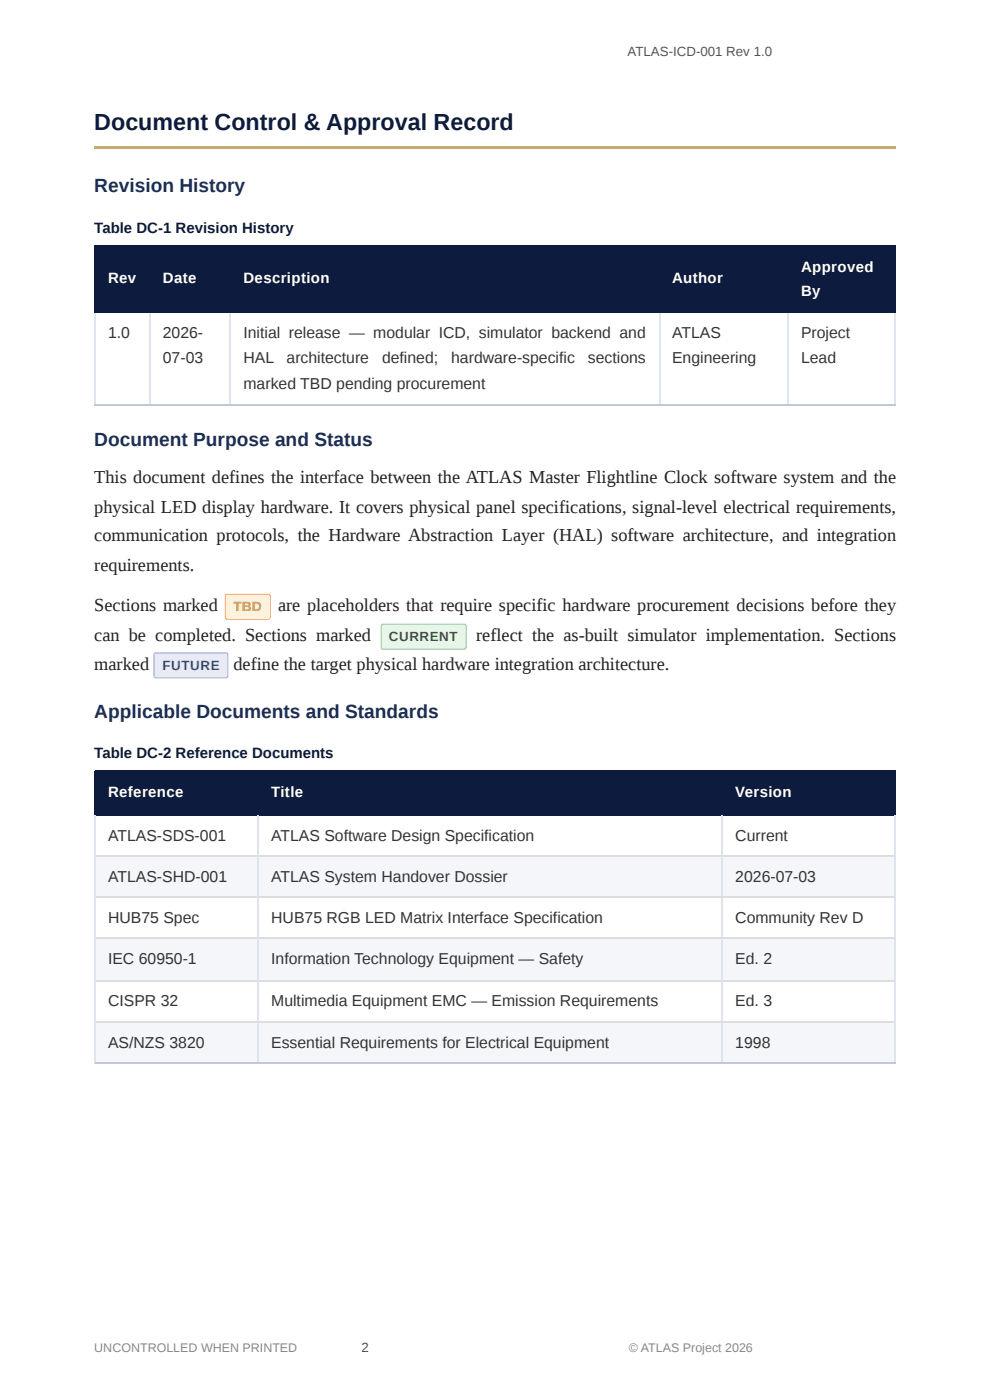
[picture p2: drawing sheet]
<svg xmlns="http://www.w3.org/2000/svg" width="210mm" height="297mm" viewBox="0 0 210 297" stroke-linecap="round" stroke-linejoin="round" font-family="sans-serif">
<defs><g id="words">
<text font-size="4.9" fill="#0d1b3e" x="20" y="27.5">Document Control &amp; Approval Record</text>
<g font-size="4.1" fill="#1a2f5a">
<text x="20" y="40.7">Revision History</text>
<text x="20" y="94.7">Document Purpose and Status</text>
<text x="20" y="152.4">Applicable Documents and Standards</text>
</g>
<g font-size="3.9" fill="#222">
<text x="20" y="102.4">This document defines the interface between the ATLAS Master Flightline Clock software system and the</text>
<text x="20" y="108.7">physical LED display hardware. It covers physical panel specifications, signal-level electrical requirements,</text>
<text x="20" y="114.8">communication protocols, the Hardware Abstraction Layer (HAL) software architecture, and integration</text>
<text x="20" y="121.2">requirements.</text>
<text x="20" y="129.6">Sections marked</text>
<text x="58.9" y="129.6">are placeholders that require specific hardware procurement decisions before they</text>
<text x="20" y="136">can be completed. Sections marked</text>
<text x="101" y="136">reflect the as-built simulator implementation. Sections</text>
<text x="20" y="142.1">marked</text>
<text x="49.5" y="142.1">define the target physical hardware integration architecture.</text>
</g>
<g font-size="3.3" fill="#333">
<text x="22.9" y="71.7">1.0</text>
<text x="34.5" y="71.7">2026-</text>
<text x="51.6" y="71.7">Initial release — modular ICD, simulator backend and</text>
<text x="142.5" y="71.7">ATLAS</text>
<text x="169.8" y="71.7">Project</text>
<text x="34.5" y="77">07-03</text>
<text x="51.6" y="77">HAL</text>
<text x="60.8" y="77">architecture</text>
<text x="81" y="77">defined;</text>
<text x="95.7" y="77">hardware-specific</text>
<text x="124.6" y="77">sections</text>
<text x="142.5" y="77">Engineering</text>
<text x="169.8" y="77">Lead</text>
<text x="51.6" y="82.6">marked TBD pending procurement</text>
<text x="22.9" y="178.3">ATLAS-SDS-001</text>
<text x="57.5" y="178.3">ATLAS Software Design Specification</text>
<text x="155.9" y="178.3">Current</text>
<text x="22.9" y="187.1">ATLAS-SHD-001</text>
<text x="57.5" y="187.1">ATLAS System Handover Dossier</text>
<text x="155.9" y="187.1">2026-07-03</text>
<text x="22.9" y="195.8">HUB75 Spec</text>
<text x="57.5" y="195.8">HUB75 RGB LED Matrix Interface Specification</text>
<text x="155.9" y="195.8">Community Rev D</text>
<text x="22.9" y="204.5">IEC 60950-1</text>
<text x="57.5" y="204.5">Information Technology Equipment — Safety</text>
<text x="155.9" y="204.5">Ed. 2</text>
<text x="22.9" y="213.5">CISPR 32</text>
<text x="57.5" y="213.5">Multimedia Equipment EMC — Emission Requirements</text>
<text x="155.9" y="213.5">Ed. 3</text>
<text x="22.9" y="222.3">AS/NZS 3820</text>
<text x="57.5" y="222.3">Essential Requirements for Electrical Equipment</text>
<text x="155.9" y="222.3">1998</text>
</g>
<g font-size="3.2" fill="#0d1b3e">
<text x="20" y="49.5">Table DC-1 Revision History</text>
<text x="20" y="160.9">Table DC-2 Reference Documents</text>
</g>
<g font-size="3.2" fill="#fff">
<text x="169.8" y="57.7">Approved</text>
<text x="22.9" y="60.1">Rev</text>
<text x="34.5" y="60.1">Date</text>
<text x="51.6" y="60.1">Description</text>
<text x="142.5" y="60.1">Author</text>
<text x="169.8" y="62.7">By</text>
<text x="22.9" y="169.1">Reference</text>
<text x="57.5" y="169.1">Title</text>
<text x="155.9" y="169.1">Version</text>
</g>
<g font-size="2.8" fill="#555">
<text x="133" y="11.9">ATLAS-ICD-001 Rev 1.0</text>
<text x="76.7" y="286.8">2</text>
</g>
<text font-size="2.8" fill="#e65100" x="49.5" y="129.6">TBD</text>
<text font-size="2.8" fill="#2e7d32" x="82.5" y="136">CURRENT</text>
<text font-size="2.8" fill="#3949ab" x="34.4" y="142.1">FUTURE</text>
<g font-size="2.6" fill="#888">
<text x="20" y="286.8">UNCONTROLLED WHEN PRINTED</text>
<text x="133.3" y="286.8">© ATLAS Project 2026</text>
</g>
</g></defs>
<path d="M20.1 31h169.9v.5h-169.9z" fill="#c8aa6e"/>
<g fill="#0d1b3e">
<path d="M20.1 52.1h11.6v14.3h-11.6z"/>
<path d="M31.7 52.1h17.2v14.3h-17.2z"/>
<path d="M48.9 52.1h90.8v14.3h-90.8z"/>
<path d="M139.7 52.1h27.3v14.3h-27.3z"/>
<path d="M167 52.1h23v14.3h-23z"/>
</g>
<path d="M20.1 52.3h169.9M20.2 52.1v14.3M31.9 52.1v14.3M48.8 52.1v14.3M139.8 52.1v14.3M167.1 52.1v14.3M189.8 52.1v14.3M20.1 66.3h169.9" fill="none" stroke="#0d1b3e" stroke-width=".26"/>
<path d="M20.2 66.4v19.6M31.9 66.4v19.6M48.8 66.4v19.6M139.8 66.4v19.6M167.1 66.4v19.6M189.8 66.4v19.6" fill="none" stroke="#e0e4ee" stroke-width=".26"/>
<path d="M20.1 85.9h169.9" fill="none" stroke="#c0c8d8" stroke-width=".26"/>
<g fill="#0d1b3e">
<path d="M20.1 163.8h34.7v9h-34.7z"/>
<path d="M54.8 163.8h98.4v9h-98.4z"/>
<path d="M153.2 163.8h36.8v9h-36.8z"/>
</g>
<g fill="#f4f6fa">
<path d="M20.1 181.5h34.7v9h-34.7z"/>
<path d="M54.8 181.5h98.4v9h-98.4z"/>
<path d="M153.2 181.5h36.8v9h-36.8z"/>
<path d="M20.1 199.2h34.7v8.8h-34.7z"/>
<path d="M54.8 199.2h98.4v8.8h-98.4z"/>
<path d="M153.2 199.2h36.8v8.8h-36.8z"/>
<path d="M20.1 216.7h34.7v9h-34.7z"/>
<path d="M54.8 216.7h98.4v9h-98.4z"/>
<path d="M153.2 216.7h36.8v9h-36.8z"/>
</g>
<path d="M20.1 163.6h169.9M20.1 172.9h169.9M20.2 163.5v9.5M54.6 163.5v9.5M153.1 163.5v9.5M189.8 163.5v9.5" fill="none" stroke="#0d1b3e" stroke-width=".26"/>
<path d="M20.2 173v52.7M54.6 173v52.7M153.1 173v52.7M189.8 173v52.7" fill="none" stroke="#e0e4ee" stroke-width=".26"/>
<g fill="none" stroke="#ddd" stroke-width=".26">
<path d="M20.4 181.6h34.1M20.4 190.4h34.1M20.4 199.1h34.1M54.8 181.6h98.1M54.8 190.4h98.1M54.8 199.1h98.1M153.2 181.6h36.5M153.2 190.4h36.5M153.2 199.1h36.5M20.4 208.1h34.1M20.4 216.8h34.1M54.8 208.1h98.1"/>
<path d="M54.8 216.8h98.1M153.2 208.1h36.5M153.2 216.8h36.5"/>
</g>
<path d="M20.1 225.6h169.9" fill="none" stroke="#c0c8d8" stroke-width=".26"/>
<path d="M47.9 126.2l.3-.1h8.8l.3 .4v4.6l-.4 .3-8.9-.1-.2-.3v-4.5z" fill="#fff3e0"/>
<path d="M47.9 126.2l.3-.1h8.8l.3 .4v4.6l-.4 .3-8.9-.1-.2-.3v-4.5z" fill="none" stroke="#ffcc80" stroke-width=".26"/>
<path d="M80.9 132.5l.3-.1h17.3l.3 .4v4.6l-.4 .3h-17.3l-.3-.4v-4.5z" fill="#e8f5e9"/>
<path d="M80.9 132.5l.3-.1h17.3l.3 .4v4.6l-.4 .3h-17.3l-.3-.4v-4.5z" fill="none" stroke="#a5d6a7" stroke-width=".26"/>
<path d="M32.8 138.6l.3-.1h14.9l.3 .4v4.7l-.4 .2h-15l-.2-.4v-4.5z" fill="#e8eaf6"/>
<path d="M32.8 138.6l.3-.1h14.9l.3 .4v4.7l-.4 .2h-15l-.2-.4v-4.5z" fill="none" stroke="#9fa8da" stroke-width=".26"/>
<use href="#words"/>
</svg>
